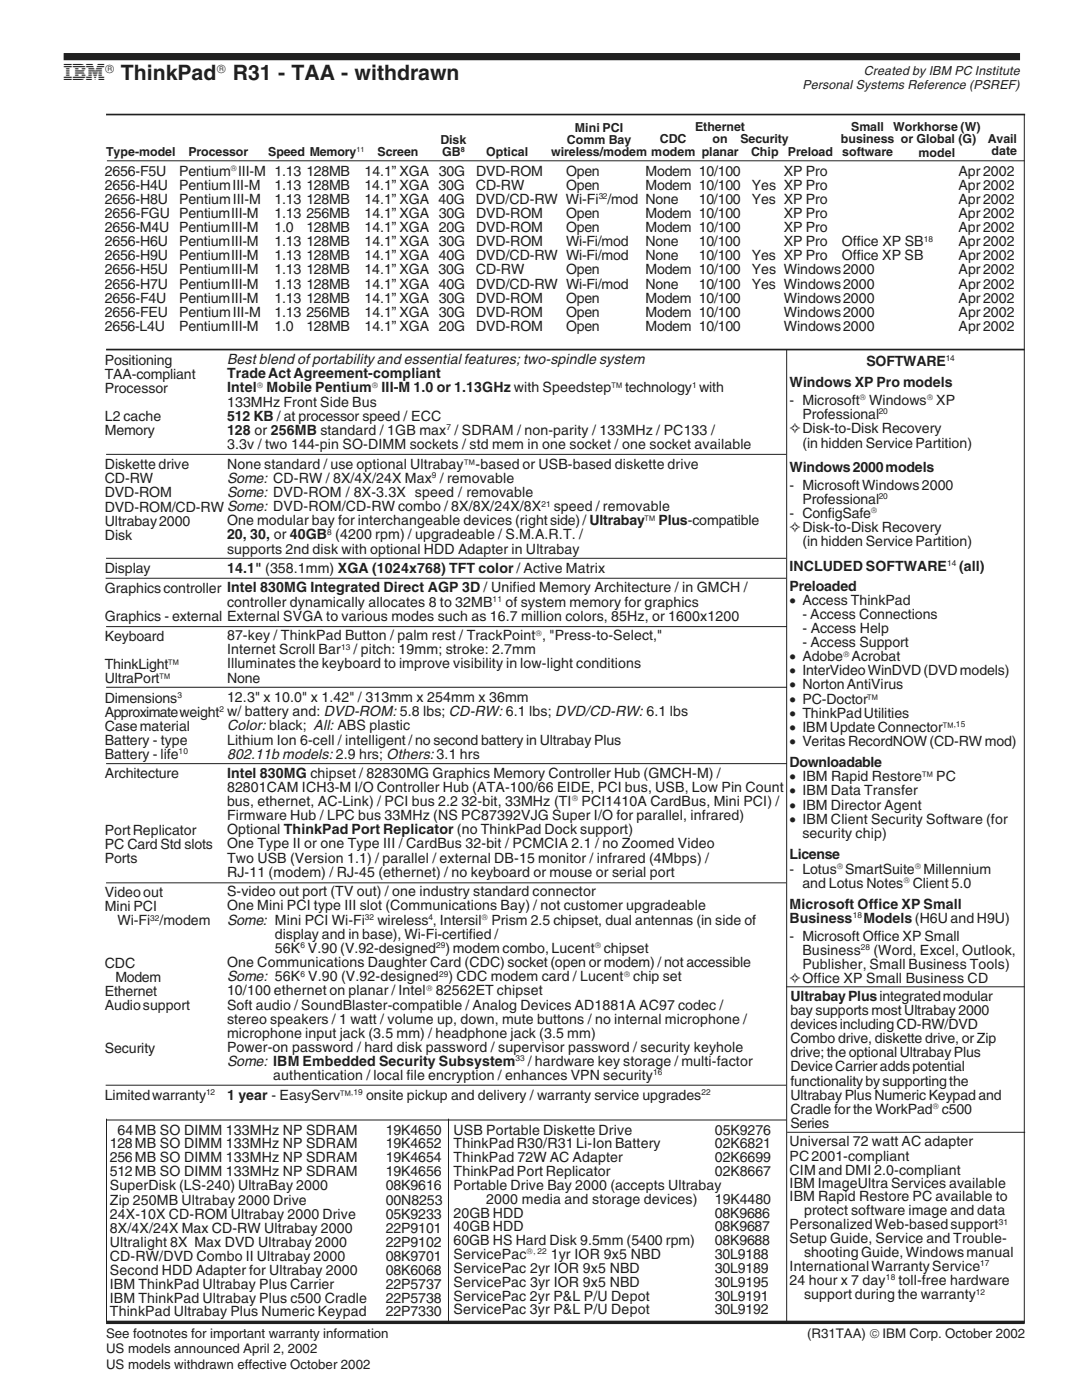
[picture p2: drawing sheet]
<svg xmlns="http://www.w3.org/2000/svg" width="216mm" height="279mm" viewBox="0 0 216 279" stroke-linecap="round" stroke-linejoin="round" font-family="sans-serif">
<defs><g id="words">
<text font-size="4.6" fill="#231f1f" x="12.7" y="16">IBM</text>
<g font-size="4.2" fill="#231f1f">
<text x="24.1" y="16">ThinkPad</text>
<text x="46.5" y="16">R31 - TAA - withdrawn</text>
</g>
<g font-size="2.9" fill="#231f1f">
<text x="45.3" y="72.7">Best blend of portability and essential features; two-spindle system</text>
<text x="45.3" y="96.4">Some: CD-RW / 8X/4X/24X Max / removable</text>
<text x="45.3" y="99.1">Some: DVD-ROM / 8X-3.3X speed / removable</text>
<text x="45.3" y="145.7">Color: black; All: ABS plastic</text>
<text x="45.3" y="151.4">802.11b models: 2.9 hrs; Others: 3.1 hrs</text>
<text x="45.3" y="184.6">Some: Mini PCI Wi-Fi</text>
<text x="45.3" y="195.8">Some: 56K V.90 (V.92-designed ) CDC modem card / Lucent</text>
<text x="45.3" y="212.8">Some: IBM Embedded Security Subsystem</text>
</g>
<g font-size="2.8" fill="#231f1f">
<text x="20.9" y="35.1">2656-F5U</text>
<text x="35.7" y="35.1">Pentium III-M 1.13 128MB</text>
<text x="72.7" y="35.1">14.1” XGA 30G</text>
<text x="95" y="35.1">DVD-ROM</text>
<text x="112.9" y="35.1">Open</text>
<text x="128.8" y="35.1">Modem 10/100</text>
<text x="156.4" y="35.1">XP Pro</text>
<text x="191.3" y="35.1">Apr 2002</text>
<text x="20.9" y="37.8">2656-H4U</text>
<text x="20.9" y="40.7">2656-H8U</text>
<text x="35.7" y="37.8">PentiumIII-M</text>
<text x="35.7" y="40.7">Pentium III-M</text>
<text x="54.8" y="37.8">1.13 128MB</text>
<text x="54.8" y="40.7">1.13 128MB</text>
<text x="72.7" y="37.8">14.1” XGA 30G</text>
<text x="72.7" y="40.7">14.1” XGA 40G</text>
<text x="94.9" y="40.7">DVD/CD-RW Wi-Fi /mod None</text>
<text x="95" y="37.8">CD-RW</text>
<text x="112.9" y="37.8">Open</text>
<text x="128.8" y="37.8">Modem 10/100</text>
<text x="139.4" y="40.7">10/100</text>
<text x="150" y="40.7">Yes XP Pro</text>
<text x="150" y="37.8">Yes XP Pro</text>
<text x="191.3" y="40.7">Apr 2002</text>
<text x="191.3" y="37.8">Apr 2002</text>
<text x="20.9" y="43.5">2656-FGU PentiumIII-M</text>
<text x="20.9" y="46.3">2656-M4U PentiumIII-M</text>
<text x="54.7" y="43.5">1.13</text>
<text x="54.7" y="46.3">1.0</text>
<text x="61.1" y="43.5">256MB</text>
<text x="61.1" y="46.3">128MB</text>
<text x="72.7" y="43.5">14.1” XGA 30G</text>
<text x="72.7" y="46.3">14.1” XGA 20G</text>
<text x="95" y="43.5">DVD-ROM</text>
<text x="95" y="46.3">DVD-ROM</text>
<text x="112.9" y="43.5">Open</text>
<text x="112.9" y="46.3">Open</text>
<text x="128.8" y="43.5">Modem 10/100</text>
<text x="128.8" y="46.3">Modem 10/100</text>
<text x="156.4" y="43.5">XP Pro</text>
<text x="156.4" y="46.3">XP Pro</text>
<text x="191.3" y="43.5">Apr 2002</text>
<text x="191.3" y="46.3">Apr 2002</text>
<text x="20.9" y="52">2656-H9U</text>
<text x="20.9" y="49.2">2656-H6U</text>
<text x="35.7" y="52">PentiumIII-M</text>
<text x="35.7" y="49.2">PentiumIII-M</text>
<text x="54.7" y="49.2">1.13</text>
<text x="54.7" y="52">1.13</text>
<text x="61.1" y="49.2">128MB</text>
<text x="61.1" y="52">128MB</text>
<text x="72.7" y="49.2">14.1” XGA 30G</text>
<text x="72.7" y="52">14.1” XGA 40G</text>
<text x="95" y="49.2">DVD-ROM</text>
<text x="95" y="52">DVD/CD-RW Wi-Fi/mod</text>
<text x="112.9" y="49.2">Wi-Fi/mod</text>
<text x="128.8" y="49.2">None</text>
<text x="128.8" y="52">None</text>
<text x="139.4" y="49.2">10/100</text>
<text x="139.4" y="52">10/100</text>
<text x="150" y="52">Yes XP Pro</text>
<text x="156.4" y="49.2">XP Pro</text>
<text x="168" y="49.2">Office XP SB</text>
<text x="168" y="52">Office XP SB</text>
<text x="191.3" y="49.2">Apr 2002</text>
<text x="191.3" y="52">Apr 2002</text>
<text x="20.9" y="54.8">2656-H5U</text>
<text x="20.9" y="57.7">2656-H7U</text>
<text x="35.7" y="54.8">PentiumIII-M</text>
<text x="35.7" y="57.7">PentiumIII-M</text>
<text x="54.7" y="54.8">1.13</text>
<text x="54.7" y="57.7">1.13</text>
<text x="61.1" y="54.8">128MB</text>
<text x="61.1" y="57.7">128MB</text>
<text x="72.7" y="54.8">14.1” XGA 30G</text>
<text x="72.7" y="57.7">14.1” XGA 40G</text>
<text x="95" y="54.8">CD-RW</text>
<text x="95" y="57.7">DVD/CD-RW Wi-Fi/mod</text>
<text x="112.9" y="54.8">Open</text>
<text x="128.8" y="54.8">Modem 10/100</text>
<text x="128.8" y="57.7">None</text>
<text x="139.4" y="57.7">10/100</text>
<text x="150" y="57.7">Yes Windows 2000</text>
<text x="150" y="54.8">Yes Windows 2000</text>
<text x="191.3" y="54.8">Apr 2002</text>
<text x="191.3" y="57.7">Apr 2002</text>
<text x="20.9" y="60.5">2656-F4U</text>
<text x="20.9" y="63.2">2656-FEU</text>
<text x="35.7" y="60.5">PentiumIII-M</text>
<text x="35.7" y="63.2">Pentium III-M</text>
<text x="54.7" y="60.5">1.13</text>
<text x="54.8" y="63.2">1.13 256MB</text>
<text x="61.1" y="60.5">128MB</text>
<text x="72.7" y="60.5">14.1” XGA 30G</text>
<text x="72.7" y="63.2">14.1” XGA 30G</text>
<text x="95" y="60.5">DVD-ROM</text>
<text x="95" y="63.2">DVD-ROM</text>
<text x="112.9" y="60.5">Open</text>
<text x="112.9" y="63.2">Open</text>
<text x="128.8" y="60.5">Modem 10/100</text>
<text x="128.8" y="63.2">Modem 10/100</text>
<text x="156.4" y="60.5">Windows 2000</text>
<text x="156.4" y="63.2">Windows 2000</text>
<text x="191.3" y="60.5">Apr 2002</text>
<text x="191.3" y="63.2">Apr 2002</text>
<text x="20.9" y="66.1">2656-L4U</text>
<text x="35.7" y="66.1">PentiumIII-M</text>
<text x="54.7" y="66.1">1.0</text>
<text x="61.1" y="66.1">128MB</text>
<text x="72.7" y="66.1">14.1” XGA 20G</text>
<text x="95" y="66.1">DVD-ROM</text>
<text x="112.9" y="66.1">Open</text>
<text x="128.8" y="66.1">Modem 10/100</text>
<text x="156.4" y="66.1">Windows 2000</text>
<text x="191.3" y="66.1">Apr 2002</text>
<text x="20.9" y="72.8">Positioning</text>
<text x="20.9" y="75.6">TAA-compliant</text>
<text x="45.3" y="75.5">Trade Act Agreement-compliant</text>
<text x="157.6" y="77.3">Windows XP Pro models</text>
<text x="172.9" y="73.1">SOFTWARE</text>
<text x="20.9" y="78.4">Processor</text>
<text x="45.3" y="81.2">133MHz Front Side Bus</text>
<text x="45.3" y="84">512 KB / at processor speed / ECC</text>
<text x="45.3" y="78.3">Intel</text>
<text x="53.2" y="78.3">Mobile Pentium III-M 1.0 or 1.13GHz with Speedstep™ technology with</text>
<text x="157.6" y="80.9">- Microsoft Windows XP</text>
<text x="160.1" y="83.7">Professional</text>
<text x="20.9" y="84.1">L2 cache</text>
<text x="20.9" y="86.9">Memory</text>
<text x="45.3" y="86.8">128 or 256MB standard / 1GB max / SDRAM / non-parity / 133MHz / PC133 /</text>
<text x="45.3" y="89.7">3.3v / two 144-pin SO-DIMM sockets / std mem in one socket / one socket available</text>
<text x="157.6" y="86.4">✧Disk-to-Disk Recovery</text>
<text x="160.1" y="89.3">(in hidden Service Partition)</text>
<text x="20.9" y="93.6">Diskette drive</text>
<text x="45.3" y="93.6">None standard / use optional Ultrabay™-based or USB-based diskette drive</text>
<text x="157.6" y="94.2">Windows 2000 models</text>
<text x="20.9" y="96.4">CD-RW</text>
<text x="20.9" y="99.2">DVD-ROM</text>
<text x="157.6" y="97.8">- Microsoft Windows 2000</text>
<text x="160.1" y="100.6">Professional</text>
<text x="20.9" y="102.1">DVD-ROM/CD-RW Some: DVD-ROM/CD-RW combo / 8X/8X/24X/8X</text>
<text x="20.9" y="104.9">Ultrabay 2000</text>
<text x="20.9" y="107.7">Disk</text>
<text x="45.3" y="107.6">20, 30, or 40GB (4200 rpm) / upgradeable / S.M.A.R.T. /</text>
<text x="45.3" y="104.8">One modular bay for interchangeable devices (rightside) / Ultrabay™ Plus-compatible</text>
<text x="110.5" y="102">speed / removable</text>
<text x="157.6" y="103.4">- ConfigSafe</text>
<text x="157.6" y="106.3">✧Disk-to-Disk Recovery</text>
<text x="45.3" y="110.5">supports 2nd disk with optional HDD Adapter in Ultrabay</text>
<text x="157.6" y="114">INCLUDED SOFTWARE</text>
<text x="160.1" y="109.1">(in hidden Service Partition)</text>
<text x="191.4" y="114">(all)</text>
<text x="20.9" y="114.4">Display</text>
<text x="20.9" y="118.3">Graphics controller Intel 830MG Integrated Direct AGP 3D / Unified Memory Architecture / in GMCH /</text>
<text x="45.3" y="114.3">14.1&quot; (358.1mm) XGA (1024x768) TFT color / Active Matrix</text>
<text x="157.6" y="117.9">Preloaded</text>
<text x="20.9" y="124">Graphics - external External SVGA to various modes such as 16.7 million colors, 85Hz, or 1600x1200</text>
<text x="45.3" y="121.1">controller dynamically allocates 8 to 32MB</text>
<text x="100.9" y="121.1">of system memory for graphics</text>
<text x="157.6" y="120.7">• Access ThinkPad</text>
<text x="160.1" y="123.5">- Access Connections</text>
<text x="20.9" y="127.8">Keyboard</text>
<text x="45.3" y="127.8">87-key / ThinkPad Button / palm rest / TrackPoint , &quot;Press-to-Select,&quot;</text>
<text x="45.3" y="130.6">Internet Scroll Bar</text>
<text x="70.6" y="130.6">/ pitch: 19mm; stroke: 2.7mm</text>
<text x="157.6" y="132">• Adobe Acrobat</text>
<text x="160.1" y="126.3">- Access Help</text>
<text x="160.1" y="129.1">- Access Support</text>
<text x="20.9" y="133.4">ThinkLight™</text>
<text x="20.9" y="136.3">UltraPort™</text>
<text x="45.3" y="133.4">Illuminates the keyboard to improve visibility in low-light conditions</text>
<text x="45.3" y="136.2">None</text>
<text x="157.6" y="134.8">• InterVideo WinDVD (DVD models)</text>
<text x="157.6" y="137.6">• Norton AntiVirus</text>
<text x="20.9" y="140.2">Dimensions</text>
<text x="20.9" y="143">Approximateweight w/ battery and: DVD-ROM: 5.8 lbs; CD-RW: 6.1 lbs; DVD/CD-RW: 6.1 lbs</text>
<text x="45.3" y="140.1">12.3&quot; x 10.0&quot; x 1.42&quot; / 313mm x 254mm x 36mm</text>
<text x="157.6" y="143.3">• ThinkPad Utilities</text>
<text x="157.6" y="140.5">• PC-Doctor™</text>
<text x="20.9" y="145.8">Case material</text>
<text x="20.9" y="148.7">Battery - type</text>
<text x="45.3" y="148.6">Lithium Ion 6-cell / intelligent / no second battery in Ultrabay Plus</text>
<text x="157.6" y="146.1">• IBM Update Connector™</text>
<text x="157.6" y="148.9">• Veritas RecordNOW (CD-RW mod)</text>
<text x="20.9" y="151.5">Battery - life</text>
<text x="20.9" y="155.4">Architecture</text>
<text x="45.3" y="155.3">Intel 830MG chipset / 82830MG Graphics Memory Controller Hub (GMCH-M) /</text>
<text x="157.6" y="153.2">Downloadable</text>
<text x="157.6" y="156">• IBM Rapid Restore™ PC</text>
<text x="45.3" y="158.1">82801CAM ICH3-M I/O Controller Hub (ATA-100/66 EIDE, PCI bus, USB, Low Pin Count</text>
<text x="45.3" y="160.9">bus, ethernet, AC-Link) / PCI bus 2.2 32-bit, 33MHz (TI</text>
<text x="116.1" y="160.9">PCI1410A CardBus, Mini PCI) /</text>
<text x="157.6" y="158.8">• IBM Data Transfer</text>
<text x="157.6" y="161.6">• IBM Director Agent</text>
<text x="20.9" y="166.6">Port Replicator</text>
<text x="45.3" y="163.7">Firmware Hub / LPC bus 33MHz (NS PC87392VJG Super I/O for parallel, infrared)</text>
<text x="45.3" y="166.5">Optional ThinkPad Port Replicator (no ThinkPad Dock support)</text>
<text x="157.6" y="164.4">• IBM Client Security Software (for</text>
<text x="160.1" y="167.2">security chip)</text>
<text x="20.9" y="169.4">PC Card Std slots</text>
<text x="20.9" y="172.3">Ports</text>
<text x="45.3" y="169.3">One Type II or one Type III / CardBus 32-bit / PCMCIA 2.1 / no Zoomed Video</text>
<text x="45.3" y="172.2">Two USB (Version 1.1) / parallel / external DB-15 monitor / infrared (4Mbps) /</text>
<text x="157.6" y="171.5">License</text>
<text x="20.9" y="179">Video out</text>
<text x="45.3" y="175">RJ-11 (modem) / RJ-45 (ethernet) / no keyboard or mouse or serial port</text>
<text x="45.3" y="178.9">S-video out port (TV out) / one industry standard connector</text>
<text x="157.6" y="174.3">- Lotus SmartSuite Millennium</text>
<text x="160.1" y="177.1">and Lotus Notes Client 5.0</text>
<text x="20.9" y="181.8">Mini PCI</text>
<text x="23.4" y="184.7">Wi-Fi /modem</text>
<text x="45.3" y="181.7">One Mini PCI type III slot (Communications Bay) / not customer upgradeable</text>
<text x="75.3" y="184.6">wireless , Intersil</text>
<text x="98.1" y="184.6">Prism 2.5 chipset, dual antennas (in side of</text>
<text x="157.6" y="181.4">Microsoft Office XP Small</text>
<text x="157.6" y="184.2">Business</text>
<text x="172.3" y="184.1">Models (H6U and H9U)</text>
<text x="54.9" y="187.4">display and in base), Wi-Fi-certified /</text>
<text x="54.9" y="190.2">56K V.90 (V.92-designed ) modem combo, Lucent chipset</text>
<text x="157.6" y="187.7">- Microsoft Office XP Small</text>
<text x="160.1" y="190.5">Business</text>
<text x="174.3" y="190.5">(Word, Excel, Outlook,</text>
<text x="20.9" y="193.1">CDC</text>
<text x="23" y="195.9">Modem</text>
<text x="45.3" y="193">One Communications Daughter Card (CDC) socket (open or modem) / not accessible</text>
<text x="126.4" y="195.8">chip set</text>
<text x="157.6" y="196.2">✧Office XP Small Business CD</text>
<text x="160.1" y="193.4">Publisher, Small Business Tools)</text>
<text x="20.9" y="198.7">Ethernet</text>
<text x="20.9" y="201.6">Audio support</text>
<text x="45.3" y="198.6">10/100 ethernet on planar / Intel</text>
<text x="45.3" y="201.5">Soft audio / SoundBlaster-compatible / Analog Devices AD1881A AC97 codec /</text>
<text x="86.9" y="198.6">82562ET chipset</text>
<text x="157.7" y="199.7">Ultrabay Plusintegrated modular</text>
<text x="157.7" y="202.5">bay supports most Ultrabay 2000</text>
<text x="45.3" y="204.3">stereo speakers / 1 watt / volume up, down, mute buttons / no internal microphone /</text>
<text x="45.3" y="207.1">microphone input jack (3.5 mm) / headphone jack (3.5 mm)</text>
<text x="45.3" y="210">Power-on password / hard disk password / supervisor password / security keyhole</text>
<text x="157.7" y="205.3">devices including CD-RW/DVD</text>
<text x="157.7" y="208.2">Combo drive, diskette drive, or Zip</text>
<text x="20.9" y="210.1">Security</text>
<text x="54.5" y="215.6">authentication / local file encryption / enhances VPN security</text>
<text x="105.3" y="212.8">/ hardware key storage / multi-factor</text>
<text x="157.7" y="211">drive; the optional Ultrabay Plus</text>
<text x="157.7" y="213.8">Device Carrier adds potential</text>
<text x="20.9" y="219.5">Limited warranty</text>
<text x="45.3" y="219.5">1 year - EasyServ™</text>
<text x="73" y="219.5">onsite pickup and delivery / warranty service upgrades</text>
<text x="157.7" y="216.7">functionality by supporting the</text>
<text x="157.7" y="219.5">Ultrabay Plus Numeric Keypad and</text>
<text x="23.4" y="226.5">64MB SO DIMM 133MHz NP SDRAM</text>
<text x="77" y="226.5">19K4650</text>
<text x="90.5" y="226.5">USB Portable Diskette Drive</text>
<text x="142.7" y="226.5">05K9276</text>
<text x="157.7" y="222.3">Cradle for the WorkPad c500</text>
<text x="157.7" y="225.1">Series</text>
<text x="21.9" y="229.2">128MB SO DIMM 133MHz NP SDRAM</text>
<text x="21.9" y="232">256MB SO DIMM 133MHz NP SDRAM</text>
<text x="77" y="229.2">19K4652</text>
<text x="77" y="232">19K4654</text>
<text x="90.5" y="229.2">ThinkPad R30/R31 Li-Ion Battery</text>
<text x="90.5" y="232">ThinkPad 72W AC Adapter</text>
<text x="142.7" y="229.2">02K6821</text>
<text x="142.7" y="232">02K6699</text>
<text x="157.6" y="228.8">Universal 72 watt AC adapter</text>
<text x="157.6" y="231.6">PC 2001-compliant</text>
<text x="21.9" y="234.8">512MB SO DIMM 133MHz NP SDRAM</text>
<text x="21.9" y="237.6">SuperDisk (LS-240) UltraBay 2000</text>
<text x="77" y="234.8">19K4656</text>
<text x="77" y="237.6">08K9616</text>
<text x="90.5" y="234.7">ThinkPad Port Replicator</text>
<text x="90.5" y="237.5">Portable Drive Bay 2000 (accepts Ultrabay</text>
<text x="142.7" y="234.7">02K8667</text>
<text x="157.6" y="234.4">CIM and DMI 2.0-compliant</text>
<text x="157.6" y="237.2">IBM ImageUltra Services available</text>
<text x="157.6" y="239.8">IBM Rapid Restore PC available to</text>
<text x="21.9" y="240.5">Zip 250MB Ultrabay 2000 Drive</text>
<text x="21.9" y="243.2">24X-10X CD-ROM Ultrabay 2000 Drive</text>
<text x="77" y="240.5">00N8253</text>
<text x="77" y="243.2">05K9233</text>
<text x="90.5" y="243">20GB HDD</text>
<text x="90.5" y="245.7">40GB HDD</text>
<text x="97" y="240.2">2000 media and storage devices)</text>
<text x="142.7" y="240.2">19K4480</text>
<text x="142.7" y="243">08K9686</text>
<text x="142.7" y="245.7">08K9687</text>
<text x="157.6" y="245.4">Personalized Web-based support</text>
<text x="160.4" y="242.6">protect software image and data</text>
<text x="21.9" y="246">8X/4X/24X Max CD-RW Ultrabay 2000</text>
<text x="21.9" y="248.9">Ultralight 8X Max DVD Ultrabay 2000</text>
<text x="21.9" y="251.7">CD-RW/DVD Combo II Ultrabay 2000</text>
<text x="77" y="246">22P9101</text>
<text x="77" y="248.9">22P9102</text>
<text x="77" y="251.7">08K9701</text>
<text x="90.5" y="248.5">60GB HS Hard Disk 9.5mm (5400 rpm)</text>
<text x="90.5" y="251.3">ServicePac</text>
<text x="109.9" y="251.3">1yr IOR 9x5 NBD</text>
<text x="142.7" y="248.5">08K9688</text>
<text x="142.7" y="251.3">30L9188</text>
<text x="157.6" y="248.1">Setup Guide, Service and Trouble-</text>
<text x="160.4" y="250.9">shooting Guide, Windows manual</text>
<text x="21.9" y="254.5">Second HDD Adapter for Ultrabay 2000</text>
<text x="21.9" y="257.2">IBM ThinkPad Ultrabay Plus Carrier</text>
<text x="77" y="254.5">08K6068</text>
<text x="77" y="257.2">22P5737</text>
<text x="90.5" y="254.1">ServicePac 2yr IOR 9x5 NBD</text>
<text x="90.5" y="256.8">ServicePac 3yr IOR 9x5 NBD</text>
<text x="142.7" y="254.1">30L9189</text>
<text x="142.7" y="256.8">30L9195</text>
<text x="157.6" y="253.7">International Warranty Service</text>
<text x="157.6" y="256.5">24 hour x 7 day</text>
<text x="179.3" y="256.5">toll-free hardware</text>
<text x="21.9" y="260">IBM ThinkPad Ultrabay Plus c500 Cradle</text>
<text x="21.9" y="262.7">ThinkPad Ultrabay Plus Numeric Keypad</text>
<text x="77" y="260">22P5738</text>
<text x="77" y="262.7">22P7330</text>
<text x="90.5" y="259.6">ServicePac 2yr P&amp;L P/U Depot</text>
<text x="90.5" y="262.3">ServicePac 3yr P&amp;L P/U Depot</text>
<text x="142.7" y="259.6">30L9191</text>
<text x="142.7" y="262.3">30L9192</text>
<text x="160.4" y="259.3">support during the warranty</text>
</g>
<g font-size="2.6" fill="#231f1f">
<text x="21.2" y="267.1">See footnotes for important warranty information</text>
<text x="161" y="267.1">(R31TAA) © IBM Corp. October 2002</text>
<text x="21.2" y="270.1">US models announced April 2, 2002</text>
<text x="21.2" y="273.1">US models withdrawn effective October 2002</text>
</g>
<g font-size="2.5" fill="#231f1f">
<text x="20.9" y="14.6">®</text>
<text x="43.2" y="14.6">®</text>
<text x="160.1" y="17.7">Personal Systems Reference (PSREF)</text>
<text x="172.4" y="14.9">Created by IBM PC Institute</text>
<text x="87.9" y="28.7">Disk</text>
<text x="113.1" y="28.7">Comm Bay</text>
<text x="114.7" y="26.2">Mini PCI</text>
<text x="131.7" y="28.6">CDC</text>
<text x="138.7" y="26.2">Ethernet</text>
<text x="142.2" y="28.6">on</text>
<text x="147.7" y="28.6">Security</text>
<text x="167.8" y="28.6">business or Global (G)</text>
<text x="169.8" y="26.2">Small</text>
<text x="178.2" y="26.2">Workhorse (W)</text>
<text x="197.1" y="28.5">Avail</text>
<text x="21.2" y="31.1">Type-model</text>
<text x="37.6" y="31.1">Processor</text>
<text x="53.5" y="31.1">Speed Memory</text>
<text x="75.3" y="31.1">Screen</text>
<text x="88.2" y="31.2">GB</text>
<text x="97" y="31.1">Optical</text>
<text x="110" y="31.2">wireless/modem modem planar</text>
<text x="149.9" y="31.1">Chip</text>
<text x="157.2" y="31.1">Preload</text>
<text x="168.1" y="31.1">software</text>
<text x="183.3" y="31.2">model</text>
<text x="197.9" y="31">date</text>
</g>
<g font-size="1.7" fill="#231f1f">
<text x="46" y="34.1">®</text>
<text x="119.5" y="39.8">32</text>
<text x="184.3" y="48.3">18</text>
<text x="51.2" y="77.4">®</text>
<text x="74.2" y="77.4">®</text>
<text x="138.1" y="77.4">1</text>
<text x="188.7" y="72.1">14</text>
<text x="171.5" y="79.9">®</text>
<text x="175.3" y="82.7">20</text>
<text x="184.9" y="79.9">®</text>
<text x="89.1" y="85.9">7</text>
<text x="86.2" y="95.4">9</text>
<text x="108" y="101.1">21</text>
<text x="175.3" y="99.7">20</text>
<text x="65.3" y="106.7">8</text>
<text x="173.7" y="102.4">®</text>
<text x="189" y="113">14</text>
<text x="98.3" y="120.1">11</text>
<text x="68.1" y="129.6">13</text>
<text x="106.8" y="126.8">®</text>
<text x="168.2" y="131.1">®</text>
<text x="35.4" y="139.3">3</text>
<text x="43.8" y="142.1">2</text>
<text x="190.3" y="145.1">,15</text>
<text x="35.6" y="150.5">10</text>
<text x="114.1" y="159.9">®</text>
<text x="167" y="173.4">®</text>
<text x="182.5" y="173.4">®</text>
<text x="180.3" y="176.2">®</text>
<text x="30" y="183.7">32</text>
<text x="72.8" y="183.6">32</text>
<text x="85.5" y="183.6">4</text>
<text x="96.1" y="183.6">®</text>
<text x="170.2" y="183.2">18</text>
<text x="59.9" y="189.2">6</text>
<text x="87" y="189.2">29</text>
<text x="118.7" y="189.2">®</text>
<text x="171.8" y="189.6">28</text>
<text x="59.9" y="194.9">6</text>
<text x="85" y="197.7">®</text>
<text x="87.6" y="194.9">29</text>
<text x="124.5" y="194.9">®</text>
<text x="102.9" y="211.8">33</text>
<text x="130.3" y="214.6">16</text>
<text x="41.1" y="218.6">12</text>
<text x="70.1" y="218.5">,19</text>
<text x="140" y="218.5">22</text>
<text x="186.1" y="221.3">®</text>
<text x="199.3" y="244.4">31</text>
<text x="105.1" y="250.4">®, 22</text>
<text x="176.8" y="255.5">18</text>
<text x="195.6" y="252.7">17</text>
<text x="194.7" y="258.4">12</text>
</g>
<g font-size="1.4" fill="#231f1f">
<text x="71.1" y="30.3">11</text>
<text x="91.9" y="30.4">8</text>
</g>
</g></defs>
<path d="M21.2 22.9h183.4M21.2 69.8h183.3" fill="none" stroke="#231f1f" stroke-width=".34"/>
<path d="M12.7 11.3h190.8" fill="none" stroke="#231f1f" stroke-width="1.4" stroke-linecap="butt"/>
<g fill="none" stroke="#231f1f" stroke-width=".2">
<path d="M21.3 32.1h183.2M204.4 22.9v241.2M157 69.8v194M21.2 90.7h135.7M21.1 115.4h135.8M21.2 111.4h135.7M21.2 125.1h135.7M21.2 137.2h135.7M21.2 152.4h135.7M21.2 176.2h135.7M156.9 196.9h47.6M21.1 216.6h135.8"/>
<path d="M21.2 223.5h135.8M21.3 223.3v40.6M89.5 223.3v40.6M157.1 226h47.5"/>
</g>
<path d="M21.2 263.9h183.3" fill="none" stroke="#231f1f" stroke-width=".68" stroke-linecap="butt"/>
<use href="#words"/>
</svg>
